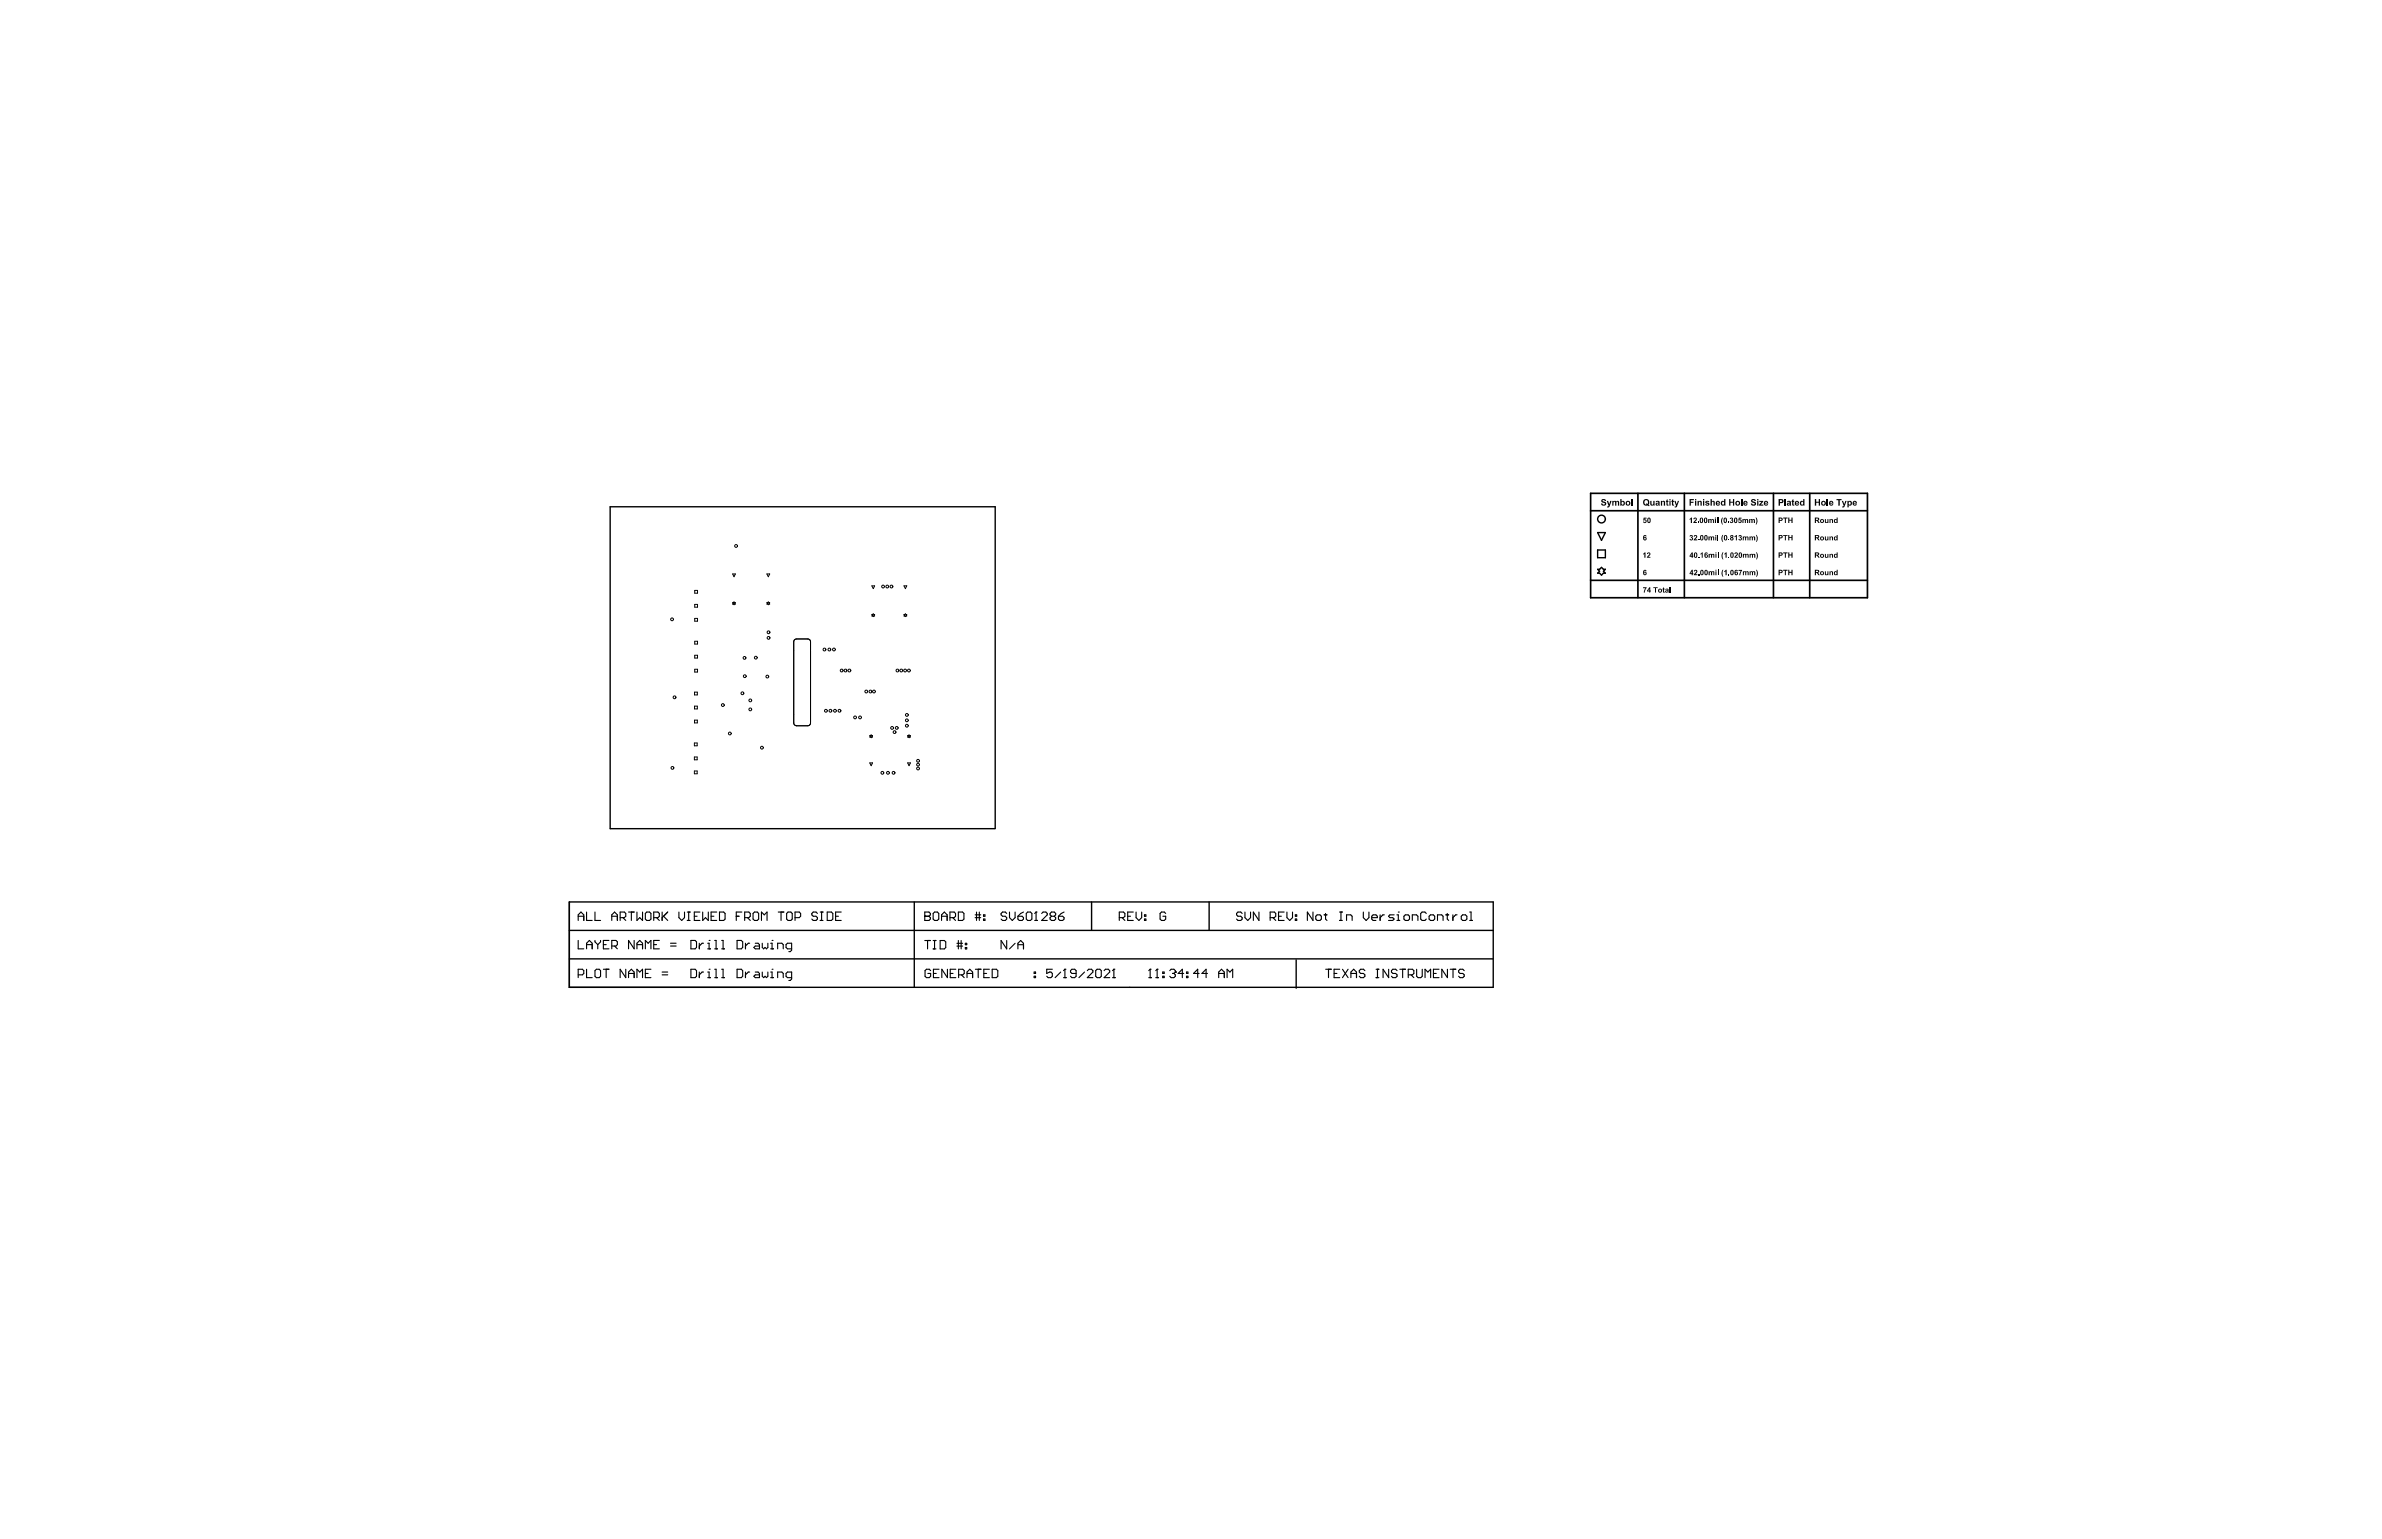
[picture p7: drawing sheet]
<svg xmlns="http://www.w3.org/2000/svg" width="432mm" height="279mm" viewBox="0 0 432 279" stroke-linecap="round" stroke-linejoin="round" font-family="sans-serif">
<g fill="none" stroke="#000" stroke-width=".18">
<path d="M125.9 107h.5v.6h-.5zM125.9 109.6h.5v.5h-.5zM125.9 112.1h.5v.5h-.5zM125.9 116.3h.5v.5h-.5zM125.9 118.8h.5v.5h-.5zM132.8 109.3l.3-.2 .2 .2-.1 .1 .1 .1-.2 .2-.3-.2 .1-.1zM132.8 104.1h.5l-.2 .5zM139 109.3l.3-.2 .2 .2-.1 .1 .1 .1-.2 .2-.3-.2 .1-.1zM139 104.1h.5l-.2 .5zM144.1 115.9h2.4l.4 .4v14.9l-.4 .4h-2.2l-.4-.4v-14.9zM158 111.4l.3-.1 .3 .1-.2 .2 .2 .1-.3 .1-.3-.1 .2-.1zM158 106.2h.6l-.3 .5z"/>
<path d="M163.9 111.4l.2-.1 .3 .1-.2 .2 .2 .1-.3 .1-.2-.1 .1-.1zM163.9 106.2h.5l-.3 .5zM125.9 134.7h.5v.5h-.5zM125.9 137.3h.5v.5h-.5zM125.9 139.8h.5v.5h-.5zM125.9 125.5h.5v.5h-.5zM125.9 128h.5v.5h-.5zM125.9 130.6h.5v.5h-.5zM125.9 121.3h.5v.6h-.5zM144.4 131.6l-.4-.3-.1-.2v-14.7l.1-.3 .4-.2h2h.3l.2 .5v14.7l-.2 .4-.3 .1h-2M157.7 133.4l.2-.1 .3 .1-.2 .1 .2 .1-.3 .2-.2-.2 .1-.1zM157.7 138.3h.5l-.3 .5z"/>
<path d="M164.5 133.4l.3-.1 .2 .1-.1 .1 .1 .1-.2 .2-.3-.2 .2-.1zM164.5 138.3h.5l-.2 .5z"/>
<circle cx="133.4" cy="99" r=".25"/>
<circle cx="121.8" cy="112.3" r=".25"/>
<circle cx="135" cy="119.3" r=".25"/>
<circle cx="137" cy="119.2" r=".25"/>
<circle cx="139.3" cy="114.6" r=".25"/>
<circle cx="139.3" cy="115.7" r=".25"/>
<circle cx="149.5" cy="117.8" r=".25"/>
<circle cx="150.3" cy="117.8" r=".25"/>
<circle cx="151.2" cy="117.8" r=".25"/>
<circle cx="160.1" cy="106.4" r=".25"/>
<circle cx="160.8" cy="106.4" r=".25"/>
<circle cx="161.6" cy="106.4" r=".25"/>
<circle cx="121.9" cy="139.2" r=".25"/>
<circle cx="122.3" cy="126.4" r=".25"/>
<circle cx="131" cy="127.8" r=".25"/>
<circle cx="132.3" cy="133" r=".25"/>
<circle cx="134.6" cy="125.7" r=".25"/>
<circle cx="135" cy="122.6" r=".25"/>
<circle cx="136" cy="128.6" r=".25"/>
<circle cx="136" cy="127" r=".25"/>
<circle cx="138.1" cy="135.6" r=".25"/>
<circle cx="139.1" cy="122.7" r=".25"/>
<circle cx="149.7" cy="128.9" r=".25"/>
<circle cx="150.5" cy="128.9" r=".25"/>
<circle cx="151.4" cy="128.9" r=".25"/>
<circle cx="152.2" cy="128.9" r=".25"/>
<circle cx="152.6" cy="121.6" r=".25"/>
<circle cx="153.3" cy="121.6" r=".25"/>
<circle cx="154" cy="121.6" r=".25"/>
<circle cx="155" cy="130.1" r=".25"/>
<circle cx="155.9" cy="130.1" r=".25"/>
<circle cx="157" cy="125.4" r=".25"/>
<circle cx="157.8" cy="125.4" r=".25"/>
<circle cx="158.4" cy="125.4" r=".25"/>
<circle cx="161.7" cy="132" r=".25"/>
<circle cx="162.2" cy="132.7" r=".25"/>
<circle cx="162.6" cy="132" r=".25"/>
<circle cx="162.7" cy="121.6" r=".25"/>
<circle cx="163.4" cy="121.6" r=".25"/>
<circle cx="164.1" cy="121.6" r=".25"/>
<circle cx="164.4" cy="130.6" r=".25"/>
<circle cx="164.4" cy="131.6" r=".25"/>
<circle cx="164.4" cy="129.6" r=".25"/>
<circle cx="164.8" cy="121.6" r=".25"/>
<circle cx="166.4" cy="138.6" r=".25"/>
<circle cx="166.4" cy="137.9" r=".25"/>
<circle cx="166.4" cy="139.3" r=".25"/>
<circle cx="160" cy="140.1" r=".25"/>
<circle cx="161" cy="140.1" r=".25"/>
<circle cx="162" cy="140.1" r=".25"/>
</g>
<g fill="none" stroke="#000" stroke-width=".25">
<path d="M180.4 91.9h-69.8v58.4h69.8M180.4 91.9v58.3M289.6 99.7h1.4v1.4h-1.4zM289.6 96.6h1.4l-.7 1.4zM289.6 103.2h.4l.3-.3 .4 .3h.3l-.3 .4 .3 .3h-.3l-.4 .4-.3-.4h-.4l.4-.3zM103.2 163.5h167.5v15.5h-167.5zM103.2 173.9h167.4M103.2 168.7h167.5M165.7 163.5v15.5M197.9 163.5v5.2M219.2 163.5v5.2M235 174v5.2"/>
<circle cx="290.3" cy="94.1" r=".7"/>
</g>
<g fill="none" stroke="#000" stroke-width=".2">
<path d="M104.8 166.1h1M104.8 166.9v-1l.5-.5 .5 .5v1M104.8 170.5v1.5h1M104.8 176.8h.8l.2-.3v-.5l-.2-.3h-.8v1.6M106.3 165.4v1.5h1M106.3 172v-1l.5-.5 .5 .5v1M106.3 175.7v1.6h1M106.3 171.3h1M107.9 165.4v1.5h1M107.9 176l.2-.3h.5l.3 .3v1l-.3 .3h-.5l-.2-.3zM107.9 170.5v.3l.5 .5M108.4 171.3v.7"/>
<path d="M108.9 170.5v.3l-.5 .5M109.4 175.7h1M109.4 171.3h.5M109.9 175.7v1.6M110.4 170.5h-1v1.5h1M110.9 166.1h1M110.9 171.5h.8l.2-.2v-.5l-.2-.3h-.8v1.5M110.9 166.9v-1l.5-.5 .5 .5v1M111.4 171.5l.5 .5M112.4 166.4h.8l.2-.3v-.5l-.2-.2h-.8v1.5M112.9 166.4l.5 .5M113.4 175.7v1.6l-1-1.6v1.6"/>
<path d="M113.9 165.4h1.1M113.9 177.3v-1.1l.5-.5 .6 .5v1.1M113.9 176.5h1.1M114.4 165.4v1.5M115 170.5v1.5l-1.1-1.5v1.5M115.5 165.4v1.5l.5-.5 .5 .5v-1.5M115.5 172v-1l.5-.5 .5 .5v1M115.5 177.3v-1.6l.5 .5 .5-.5v1.6M115.5 171.3h1M117 165.6l.2-.2h.5l.3 .2v1l-.3 .3h-.5l-.2-.3zM117 176.5h.5M117 172v-1.5l.5 .5 .5-.5v1.5"/>
<path d="M118 175.7h-1v1.6h1M118.5 166.4h.8l.2-.3v-.5l-.2-.2h-.8v1.5M118.5 171.3h.5M119 166.4l.5 .5M119.5 170.5h-1v1.5h1M120 176.8h1M120 176.2h1M120 165.4v1.5M120.3 166.1l.7 .8M121 165.4l-1 1M121.5 171.5h1.1M121.5 171h1.1"/>
<path d="M123.1 165.4v1l.5 .5 .5-.5v-1M124.6 166.9h.5M124.6 165.4h.5M124.8 165.4v1.5M125.2 175.7h.8l.3 .3v1l-.3 .3h-.8zM125.2 170.5h.8l.3 .3v1l-.3 .2h-.8zM125.9 166.1h.5M126.8 171v1M126.8 176.2v1.1M126.9 165.4h-1v1.5h1M127.4 165.4v1.5l.5-.5 .5 .5v-1.5M127.5 176.2h-.2l-.5 .6"/>
<path d="M127.5 171h-.2l-.5 .5M128.3 177.3h.5M128.3 176.2h.2v1.1M128.3 172h.5M128.3 171h.2v1M128.5 175.7h.1M128.5 170.5h.1M128.9 166.1h.5M129.6 175.7h.2v1.6M129.6 177.3h.5M129.6 172h.5M129.6 170.5h.2v1.5"/>
<path d="M129.9 165.4h-1v1.5h1M130.4 165.4h.8l.2 .2v1l-.2 .3h-.8zM130.8 175.7h.3v1.6M130.8 177.3h.5M130.8 172h.5M130.8 170.5h.3v1.5M133.5 166.1h.5M133.6 175.7h.8l.2 .3v1l-.2 .3h-.8zM133.6 170.5h.8l.2 .3v1l-.2 .2h-.8zM134.5 165.4h-1v1.5M135 166.4h.8l.2-.3v-.5l-.2-.2h-.8v1.5M135.1 171v1"/>
<path d="M135.1 176.2v1.1M135.5 166.4l.5 .5M135.9 176.2h-.3l-.5 .6M135.9 171h-.3l-.5 .5M136.8 165.4h.5l.2 .2v1l-.2 .3h-.5l-.3-.3v-1zM136.9 176.2h.5l.3 .3v.8h-.8l-.2-.3 .2-.2h.8M136.9 171h.5l.3 .3v.7h-.8l-.2-.2 .2-.3h.8M138 166.9v-1.5l.5 .5 .5-.5v1.5M138.2 171v.8l.2 .2 .3-.2 .2 .2 .3-.2v-.8M138.2 176.2v.8l.2 .3 .3-.3 .2 .3 .3-.3v-.8M139.7 177.3h.5M139.7 176.2h.3v1.1"/>
<path d="M139.7 172h.5M139.7 171h.3v1M140 175.7h.1M140 170.5h.1M141 177.3v-1.1h.7l.3 .3v.8M141 172v-1h.7l.3 .3v.7M141.1 165.4h1M141.6 165.4v1.5M142.6 165.6l.3-.2h.5l.2 .2v1l-.2 .3h-.5l-.3-.3zM143.5 177.3h-.8l-.2-.3v-.5l.2-.3h.8v1.3l-.2 .3h-.3M143.5 172h-.8l-.2-.2v-.5l.2-.3h.8v1.3l-.2 .2h-.3M144.1 166.4h.8l.2-.3v-.5l-.2-.2h-.8v1.5"/>
<path d="M148.2 165.6l-.3-.2h-.5l-.2 .2v.3l.2 .2h.5l.3 .3v.2l-.3 .3h-.5l-.2-.3M148.7 166.9h.5M148.7 165.4h.5M148.9 165.4v1.5M150 165.4h.7l.3 .2v1l-.3 .3h-.7zM151.5 166.1h.5M152.5 165.4h-1v1.5h1M167.6 166.1h.1M167.6 165.4h.8l.3 .2v.3l-.3 .2 .3 .3v.2l-.3 .3h-.8zM167.6 166.1h.8M167.6 170.5h1.1M168.1 170.5v1.6"/>
<path d="M168.7 176l-.3-.3h-.5l-.2 .3v1l.2 .3h.5l.3-.3v-.5h-.5M169.2 165.6l.2-.2h.5l.3 .2v1l-.3 .3h-.5l-.2-.3zM169.2 172.1h.5M169.2 170.5h.5M169.2 176.5h.5M169.4 170.5v1.6M170.2 175.7h-1v1.6h1M170.4 170.5h.8l.2 .3v1l-.2 .3h-.8zM170.7 166.1h1M170.7 166.9v-1l.5-.5 .5 .5v1M171.7 175.7v1.6l-1-1.6v1.6M172.2 166.4h.8l.2-.3v-.5l-.2-.2h-.8v1.5"/>
<path d="M172.3 176.5h.5M172.7 166.4l.5 .5M173.3 175.7h-1v1.6h1M173.5 171.5h1M173.5 171h1M173.7 165.4h.8l.2 .2v1l-.2 .3h-.8zM173.7 170.5v1.6M173.8 176.8h.7l.3-.3v-.5l-.3-.3h-.7v1.6M174.2 170.5v1.6M174.3 176.8l.5 .5M175 171.8h.2v.3h-.2zM175 171h.2v.3h-.2z"/>
<path d="M175.3 176.5h1M175.3 177.3v-1.1l.5-.5 .5 .5v1.1M176.8 165.9h1M176.8 166.4h1M176.8 175.7h1M177 165.4v1.5M177.3 175.7v1.6M177.5 165.4v1.5M178.3 166.6h.2v.3h-.2zM178.3 165.9h.2v.2h-.2zM178.3 176.5h.5M179.4 175.7h-1.1v1.6h1.1"/>
<path d="M179.9 175.7h.7l.3 .3v1l-.3 .3h-.7zM182.5 165.6l-.3-.2h-.5l-.2 .2v.3l.2 .2h.5l.3 .3v.2l-.3 .3h-.5l-.2-.3M182.5 170.5v1.6l-1-1.6v1.6M183 165.4v1l.5 .5 .5-.5v-1M184 171l-1 1.1M184.5 166.1h.8l.2 .3v.2l-.2 .3h-.5l-.3-.3zM184.5 172.1v-1.1l.5-.5 .5 .5v1.1M184.5 171.3h1M185.5 165.4l-.5 .2-.5 .5M186 165.6l.3-.2h.5l.3 .2v1l-.3 .3h-.5l-.3-.3zM187.5 177h.2v.3h-.2zM187.5 176.2h.2v.3h-.2z"/>
<path d="M187.6 166.9h.5M187.8 165.4h.1M187.8 165.4v1.5M187.8 165.4l-.2 .2M188.8 165.6l.3-.2h.5l.2 .2v.3l-1 1h1M190.6 166.1l-.2 .3v.2l.2 .3h.5l.3-.3v-.2l-.3-.3M190.6 166.1l-.2-.2v-.3l.2-.2h.5l.3 .2v.3l-.3 .2M190.6 166.1h.5M190.8 175.7h-1.1v.8l.6-.3h.2l.3 .3v.5l-.3 .3h-.5l-.3-.3M191.9 166.1h.7l.3 .3v.2l-.3 .3h-.5l-.2-.3zM192.3 176.2l-1 1.1M192.8 177.3h.5"/>
<path d="M192.9 165.4l-.5 .2-.5 .5M193 175.7h.1M193 175.7v1.6M193 175.7l-.2 .3M195.1 176.5h-.8l-.2-.3v-.2l.2-.3h.5l.3 .3v1l-.3 .3h-.5l-.2-.3M196.6 176.2l-1 1.1M197.1 176l.3-.3h.5l.2 .3v.2l-1 1.1h1M198.9 175.7h.5l.2 .3v1l-.2 .3h-.5l-.3-.3v-1zM200.1 176l.3-.3h.5l.3 .3v.2l-1.1 1.1h1.1M201.7 177.3h.5M201.9 175.7h.1M201.9 175.7v1.6"/>
<path d="M201.9 175.7l-.2 .3M202.9 166.4h.8l.2-.3v-.5l-.2-.2h-.8v1.5M203.4 166.4l.5 .5M204.4 166.1h.5M205.4 165.4h-1v1.5h1M205.9 165.4v1l.6 .5 .5-.5v-1M207.5 166.6h.2v.3h-.2zM207.5 165.9h.2v.2h-.2zM208.2 177.3h.5M208.5 175.7h.1M208.5 175.7v1.6M208.5 175.7l-.3 .3"/>
<path d="M209.5 177.3h.5M209.8 175.7h.1M209.8 175.7v1.6M209.8 175.7l-.3 .3M210.8 177h.2v.3h-.2zM210.8 176.2h.2v.3h-.2zM211.3 165.6l-.2-.2h-.6l-.2 .2v1l.2 .3h.6l.2-.3v-.5h-.5M212 176l.3-.3h.5l.3 .3v.2M212.6 176.5h.2M212.8 176.5l.3 .3v.2l-.3 .3h-.5l-.3-.3M213.1 176.2h.1M213.1 176.2l-.3 .3"/>
<path d="M214.6 176.5h-1l.7-.8v1.6M215.1 177h.2v.3h-.2zM215.1 176.2h.2v.3h-.2zM217.4 176.5h-1l.7-.8v1.6M218.9 176.5h-1l.7-.8v1.6M220.9 176.5h1M220.9 177.3v-1.1l.5-.5 .5 .5v1.1M222.4 177.3v-1.6l.5 .5 .6-.5v1.6M225.2 165.6l-.3-.2h-.5l-.2 .2v.3l.2 .2h.5l.3 .3v.2l-.3 .3h-.5l-.2-.3M225.7 165.4v1l.5 .5 .5-.5v-1M228.2 165.4v1.5l-1-1.5v1.5M230.2 166.4h.8l.3-.3v-.5l-.3-.2h-.8v1.5"/>
<path d="M230.8 166.4l.5 .5M231.8 166.1h.5M232.8 165.4h-1v1.5h1M233.3 165.4v1l.5 .5 .5-.5v-1M234.8 166.6h.3v.3h-.3zM234.8 165.9h.3v.2h-.3zM238 165.4v1.5l-1-1.5v1.5M238.8 165.9h.5l.2 .2v.5l-.2 .3h-.5l-.3-.3v-.5zM240 165.9h.5M240.3 165.6v1l.2 .3M240.3 175.7h1M240.8 175.7v1.6"/>
<path d="M241.8 176.5h.5M242.8 166.9h.5M242.8 165.4h.5M242.9 175.7h-1.1v1.6h1.1M243.1 165.4v1.5M243.4 175.7l1 1.6M244.1 166.9v-1h.8l.2 .2v.8M244.4 175.7l-1 1.6M244.9 176.5h1M244.9 177.3v-1.1l.5-.5 .5 .5v1.1M247.1 165.4v1l.5 .5 .6-.5v-1M247.4 176l-.2-.3h-.5l-.3 .3v.2l.3 .3h.5l.2 .3v.2l-.2 .3h-.5l-.3-.3"/>
<path d="M248.7 166.4h1v-.3l-.3-.2h-.5l-.2 .2v.5l.2 .3h.5M249.4 175.7h.6M249.4 177.3h.6M249.7 175.7v1.6M250.2 165.9v1M250.9 165.9h-.2l-.5 .5M251.7 175.7v1.6l-1-1.6v1.6M252.7 165.9h-.7l-.3 .2 .3 .3h.5l.2 .2-.2 .3h-.8M253.2 166.9h.5M253.2 165.9h.3v1M253.3 176l-.3-.3h-.5l-.3 .3v.2l.3 .3h.5l.3 .3v.2l-.3 .3h-.5l-.3-.3M253.5 165.4h.1"/>
<path d="M253.8 175.7h1M254.3 175.7v1.6M254.7 165.9h.6l.2 .2v.5l-.2 .3h-.6l-.2-.3v-.5zM255.3 176.8h.7l.3-.3v-.5l-.3-.3h-.7v1.6M255.8 176.8l.5 .5M256 166.9v-1h.8l.2 .2v.8M256.8 175.7v1.3l.3 .3h.5l.2-.3v-1.3M258.3 177.3v-1.6l.5 .5 .5-.5v1.6M258.6 165.6l-.3-.2h-.5l-.3 .2v1l.3 .3h.5l.3-.3M259.3 165.9h.5l.3 .2v.5l-.3 .3h-.5l-.2-.3v-.5zM259.8 176.5h.6M260.6 166.9v-1h.7l.3 .2v.8"/>
<path d="M260.9 175.7h-1.1v1.6h1.1M262.1 165.9h.5M262.4 165.6v1l.2 .3M262.4 175.7v1.6l-1-1.6v1.6M262.9 175.7h1M263.4 165.9v1M263.4 175.7v1.6M264.1 165.9h-.2l-.5 .5M265.1 165.9h.6l.2 .2v.5l-.2 .3h-.6l-.2-.3v-.5zM265.4 176l-.2-.3h-.5l-.3 .3v.2l.3 .3h.5l.2 .3v.2l-.2 .3h-.5l-.3-.3M266.4 166.9h.5M266.4 165.4h.3v1.5"/>
</g>
<path d="M288.3 89.5h50.2v18.9h-50.2zM288.3 92.6h50.2M296.9 89.5v18.9M305.3 89.5v18.9M321.5 89.5v18.9M328.1 89.5v18.9M288.3 105.2h50.2" fill="none" stroke="#000" stroke-width=".3"/>
<g fill="#000">
<path d="M290.4 90.6l.5-.1 .2 .3h-.2l-.2-.1a.17 .17 0 0 0-.2 .2 .17 .17 0 0 0 .3 0l.3 .3 .1 .3-.3 .2h-.4l-.3-.4h.2l.3 .2 .2-.2-.6-.3zM291.3 90.8h.2l.2 .6 .2-.6h.2l-.5 1.2h-.3v-.2l.3-.1zM292.3 90.8h.2v.1l.2-.1 .3 .1 .2-.1h.2l.1 .9h-.2v-.5a.17 .17 0 0 0-.2-.2 .17 .17 0 0 0-.1 .3v.4h-.2v-.7h-.2l-.1 .7h-.2zM295.7 90.5h.3v1.2h-.3zM298 93.9h.5v.1h-.4v.2l.3 .1v.4l-.3 .2-.2-.3h.1a.17 .17 0 0 0 .3 0 .17 .17 0 0 0-.1-.3 .17 .17 0 0 0-.2 .1h-.1zM299.2 90.8h.2v.5a.19 .19 0 0 0 .2 .2 .19 .19 0 0 0 .1-.3v-.4h.2v.9h-.2v-.1l-.4 .1zM301.1 90.8h.2v.1l.3-.1 .2 .1v.8h-.2l-.1-.7-.2 .1v.6h-.2zM302.1 90.6l.2-.1v.3h.1v.2h-.1l.1 .7-.3-.1v-.6h-.1zM303.1 90.6l.2-.1v.3h.2v.2h-.2l.1 .7-.3-.1v-.6h-.1zM303.5 90.8h.2l.2 .6 .2-.6h.3l-.4 1-.2 .2h-.2v-.2l.2-.1zM306.4 97h.3l.2 .2-.2 .3h.2v.3l-.2 .2-.4-.2 .2-.1 .1 .2 .1-.2-.2-.2 .2-.2-.1-.1-.3 .1zM306.3 94.1l.4-.3v1h-.2v-.7l-.2 .2z"/>
<path d="M306.3 90.5h.8v.2h-.6v.3h.5v.2h-.5v.5h-.2zM307 93.9l.4-.1 .2 .2v.2l-.4 .5h.4v.1h-.6l.4-.6-.1-.2-.3 .1zM307.2 97l.4 .1v.3l-.3 .4h.4v.2h-.7l.5-.6-.1-.2-.4 .1zM307.8 94.6h.2v.2h-.2zM307.8 97.8h.2v.2h-.2zM307.7 90.8h.2v.1l.3-.1 .3 .1v.8h-.2l-.1-.7-.2 .1v.6h-.3zM309.2 90.9l.4-.1 .2 .1-.1 .2-.4-.1 .6 .3-.1 .3h-.6l-.1-.2 .6 .1-.6-.3zM310.1 90.5h.2v.4l.2-.1 .3 .1v.8h-.2l-.1-.7-.2 .1v.6h-.2zM309.7 94.1l.1 .1 .2-.1 .2 .1 .4-.1 .1 .7h-.2v-.5a.15 .15 0 0 0-.2 0 .15 .15 0 0 0 0 .2v.3h-.2v-.5l-.2-.1v.6h-.2zM309.7 97.3l.2 .1 .8-.1v.7h-.1l-.1-.6-.2 .1v.5h-.2v-.6l-.2 .1v.5h-.2zM311.3 93.8h.2v1h-.2zM311.3 97h.2v1h-.2z"/>
<path d="M312.2 93.8h.1l-.1 .6 .1 .7h-.1l-.2-.5zM312.3 97h.1l-.2 .6 .2 .7-.2-.1-.2-.5zM313.2 94.6h.2v.2h-.2zM313.3 97.8h.2v.2h-.2zM313.7 93.9h.4l.1 .2-.2 .2 .2 .2-.3 .4-.3-.2v-.1h.1a.15 .15 0 0 0 .2 0 .15 .15 0 0 0 .1-.2 .15 .15 0 0 0-.2 0l.2-.4-.4 .1zM313.5 90.5h.2v.5h.4v-.5h.3v1.2h-.3v-.5h-.4v.5h-.2zM314.4 97.2l.5-.2v1h-.2v-.7l-.3 .1zM315.2 97.1l.4-.1 .1 .2-.1 .3h.1l.1 .3-.2 .2-.4-.1-.1-.2h.2l.1 .2 .2-.2-.1-.2h-.1l.1-.3-.4 .1zM315.2 93.9h.5v.1h-.4v.2h.3l.1 .2v.3l-.3 .2-.3-.3h.2l.1 .1 .1-.1v-.3l-.4 .1zM315.6 90.5h.2v1.2h-.2zM315.9 94.1l.1 .1 .2-.1 .3 .1 .3-.1 .1 .7h-.2v-.5a.15 .15 0 0 0-.2 0 .15 .15 0 0 0 0 .2v.3h-.2v-.5h-.2l-.1 .5h-.1zM315.9 97.3l.2 .1 .8-.1 .1 .7h-.2v-.5a.15 .15 0 0 0-.2-.1 .15 .15 0 0 0-.1 .2v.4h-.1v-.5l-.2-.1-.1 .6h-.2z"/>
<path d="M317.5 90.6l.5-.1 .3 .2v.1h-.3l-.1-.1-.3 .1 .7 .4v.2l-.2 .3h-.5l-.2-.2v-.2h.2l.3 .2 .2-.1-.6-.4zM317.1 94.1l.1 .1 .2-.1 .3 .1 .3-.1 .1 .7h-.2v-.6l-.2 .1v.5h-.2l-.1-.6-.1 .1v.5h-.2zM317.1 97.3l.2 .1 .8-.1 .1 .7h-.2l-.1-.6-.2 .1v.5h-.1l-.1-.6-.2 .1v.5h-.2zM318.3 93.8l.1 .1 .2 .4-.2 .8h-.1l.1-.5zM318.3 97h.2l.1 .4v.5l-.2 .4h-.1l.2-.4zM318.9 90.8h.7l-.4 .7h.4v.2h-.7v-.2l.4-.5h-.4zM323.5 90.5h.2v1.2h-.2zM323.3 93.8h.7v.2h-.3v.8h-.1v-.8h-.3zM323.3 97h.7v.2h-.3v.8h-.1v-.8h-.3zM324.2 93.8h.2v.4h.3v-.4h.3v1h-.3v-.4h-.3v.4h-.2zM324.2 97h.2v.4h.3v-.4h.3v1h-.3v-.5h-.3v.5h-.2zM324.9 90.6l.2-.1v.3h.2v.2h-.2l.1 .7-.3-.1v-.6h-.1z"/>
<path d="M329 90.5h.2v.5h.5v-.5h.2v1.2h-.2v-.5h-.5v.5h-.2zM331.2 90.5h.2v1.2h-.2zM330.8 94.1h.2l.1 .6 .1-.1 .1-.5h.1v.7h-.6zM330.8 97.3h.2v.6l.2-.1 .1-.5h.1v.7l-.6-.1zM331.6 94.1l.7 .1v.6h-.2l-.1-.6-.2 .1v.5h-.2zM331.6 97.3h.6l.1 .7h-.2l-.1-.6-.2 .1v.5h-.2zM332.9 90.5h.9v.2h-.3v1h-.3v-1h-.3zM333.9 90.8h.2l.2 .6 .2-.6h.2l-.3 1-.2 .2h-.2l-.1-.2 .3-.1zM297.9 100.4l.4-.2v.9h-.2v-.7l-.2 .2zM297.9 106.5h.6l-.3 .9h-.2v-.1l.3-.6h-.4zM298.7 100.2l.5 .1v.3l-.4 .4h.4v.1h-.7l.5-.6-.1-.2-.3 .1zM299.7 106.5h.8v.1h-.3v.8h-.2v-.8h-.3z"/>
<path d="M301.5 106.6l.1-.1v.2h.2l-.2 .6 .2 .1h-.3v-.5h-.1zM302.7 106.5h.2v.9h-.2zM307.2 103.4l.2-.1 .3 .2-.1 .3-.3 .3h.4v.2h-.7l.5-.6-.1-.2-.3 .1zM307.9 100.9h.2v.2h-.2zM307.9 104.1h.2v.2h-.2zM308.3 100.4l.4-.2v.9h-.2v-.7l-.2 .2zM309.7 100.4l1 .1 .1 .6h-.2l-.1-.5h-.1v.5h-.2l-.1-.5h-.2v.5h-.2zM309.7 103.6l.2 .1 .2-.1 .2 .1 .2-.1h.2l.1 .7h-.2l-.1-.6-.1 .1v.5h-.2l-.1-.6-.2 .1v.5h-.2zM311.4 100.2h.1v.9h-.1zM311.4 103.3h.1v1h-.1zM312.3 100.1h.1l-.2 .6 .2 .7h-.1l-.2-.6zM312.3 103.3h.1l-.2 .6 .2 .7h-.1l-.2-.6z"/>
<path d="M312.6 100.4l.4-.2v.9h-.2v-.7l-.2 .2zM312.6 103.5l.4-.2v1h-.2v-.7l-.2 .1zM313.3 100.9h.2v.2h-.2zM313.3 104.1h.2v.2h-.2zM314.5 100.2h.3l.2 .1v.2l-.3 .5h.3v.1h-.6l.4-.6a.14 .14 0 0 0 0-.2 .14 .14 0 0 0-.2 .1v.1l-.2-.1zM315.2 103.3h.6l-.3 1-.2-.1 .3-.7h-.4zM315.9 100.4h.5l.1 .1 .4-.1 .1 .7h-.2v-.5h-.2v.5h-.2v-.5a.15 .15 0 0 0-.2 0 .15 .15 0 0 0-.1 .2v.3h-.2zM315.9 103.6l.2 .1 .2-.1 .2 .1 .4-.1 .1 .7h-.2v-.6l-.2 .1v.5h-.2l-.1-.6-.2 .1v.5h-.2zM317.2 100.4h.4l.1 .1 .4-.1 .1 .7h-.2v-.5l-.2 .1v.4h-.2l-.1-.5h-.1l-.1 .5h-.1zM317.2 103.6l.1 .1 .2-.1 .2 .1 .4-.1 .1 .7h-.2l-.1-.6-.1 .1v.5h-.2l-.1-.6-.1 .1-.1 .5h-.1zM318.3 100.1l.2 .1 .2 .4-.2 .8h-.2l.2-.4zM318.3 103.3h.2l.2 .5-.1 .4-.1 .4h-.2l.2-.5z"/>
<path d="M323.3 100.2h.7v.1h-.3v.8h-.1v-.8h-.3zM323.3 103.3h.7v.2h-.3v.8h-.1v-.8h-.3zM324.2 100.2h.2v.3h.3v-.3h.3v.9h-.3v-.4h-.3v.4h-.2zM324.2 103.3h.2v.4h.3v-.4h.3v1h-.3v-.4h-.3v.4h-.2zM330.8 100.4h.2v.6l.2-.1 .1-.5h.1v.7l-.1-.1-.3 .1-.2-.1zM330.8 103.6h.2l.1 .6 .1-.1 .1-.5h.1v.7l-.6-.1zM331.6 100.4l.7 .1v.6h-.2v-.5l-.3 .1v.4h-.2zM331.6 103.6l.7 .1v.6h-.2l-.1-.6-.2 .1v.5h-.2z"/>
<path d="M293.9 91.2a.25 .25 0 0 0 .5 0 .25 .25 0 0 0-.5 0zM293.7 90.5h.2v.4l.3-.1 .3 .1 .1 .4-.2 .3-.3 .1-.2-.1v.1h-.2z"/>
<path d="M294.9 91.2a.25 .25 0 0 0 .5 0 .25 .25 0 0 0-.5 0zM294.7 91.2a.45 .45 0 0 1 .9 0 .45 .45 0 0 1-.9 0z"/>
<path d="M298 97h.4l.1 .2h-.4v.1l-.1 .1 .3-.1 .2 .2v.3l-.2 .2h-.3l-.1-.3v-.4zM298 97.6a.15 .15 0 0 0 .3 0 .15 .15 0 0 0-.3 0z"/>
<path d="M298.2 90.8l-.1 .2 .1 .4 .3 .1-.1-.1 .1-.1a.19 .19 0 0 0 .2 0 .19 .19 0 0 0 0-.3l-.1-.3zM298 90.6l.6-.1 .2 .1 .2 .3-.2 .6 .2 .1-.1 .2-.9-.3-.1-.6z"/>
<path d="M298.8 94v.5l.2 .2v-.6zM298.7 93.9h.4l.1 .3v.5l-.3 .2-.3-.3z"/>
<path d="M300.3 91.4a.2 .2 0 0 0 .4 0 .2 .2 0 0 0-.4 0zM300.2 90.9l.3-.1 .3 .1 .1 .8-.7-.1-.1-.3 .2-.1a.15 .15 0 0 0 .3 0 .15 .15 0 0 0-.1-.2h-.4z"/>
<path d="M302.6 90.5h.2v.2h-.2zM302.6 90.8h.2v.9h-.2z"/>
<path d="M307.3 90.5h.2v.2h-.2zM307.3 90.8h.2v.9h-.2z"/>
<path d="M308.4 94l-.1 .5 .2 .2v-.6zM308.3 93.9h.3l.1 .3v.5l-.2 .2-.4-.3z"/>
<path d="M308.4 97.2v.4l.1 .3 .1-.5zM308.3 97.1l.3-.1 .2 .2v.5l-.2 .3-.4-.1z"/>
<path d="M308.7 90.5h.2v.2h-.2zM308.7 90.8h.2v.9h-.2z"/>
<path d="M309.1 94v.6l.1 .1 .1-.6zM309 93.9l.2-.1 .3 .3v.5l-.3 .3-.3-.3z"/>
<path d="M309.2 97.2l-.1 .5 .2 .2 .1-.5zM309 97.1l.3-.1 .2 .2 .1 .5-.3 .3-.3-.2z"/>
<path d="M310.9 93.8h.2v.2h-.2zM310.9 94.1h.2v.7h-.2z"/>
<path d="M310.9 97h.2v.2h-.2zM310.9 97.3h.2v.7h-.2z"/>
<path d="M311.3 91v.2h.3l-.1-.2zM311.1 90.9l.4-.1 .2 .1 .1 .4h-.5l.1 .2 .4-.1-.2 .3h-.3l-.2-.2-.1-.4z"/>
<path d="M312.7 94l-.1 .6 .2 .1v-.6zM312.5 93.9h.4l.2 .2-.1 .6-.2 .2-.3-.2z"/>
<path d="M312.1 90.9l.2-.1 .2 .1v-.4h.3v1.2h-.2v-.1l-.2 .1-.4-.1-.1-.4zM312.2 91l.1 .5a.23 .23 0 0 0 .2-.3 .23 .23 0 0 0-.3-.2z"/>
<path d="M312.7 97.2v.3l.1 .4 .1-.6zM312.6 97.1l.3-.1 .2 .2v.5l-.2 .3h-.2l-.2-.2z"/>
<path d="M313.8 97.3a.15 .15 0 0 0 .3 0 .15 .15 0 0 0-.3 0zM313.8 97.7a.15 .15 0 0 0 .3 0 .15 .15 0 0 0-.3 0zM313.7 97.1l.3-.1 .2 .1-.1 .4 .2 .2-.2 .3h-.3l-.2-.2v-.2l.2-.2h-.1z"/>
<path d="M314.6 94l-.1 .6 .2 .1 .1-.6zM314.5 93.9h.4l.1 .3-.1 .5-.2 .2-.3-.2-.1-.2z"/>
<path d="M314.8 91.2a.25 .25 0 0 0 .5 0 .25 .25 0 0 0-.5 0zM314.5 91.2a.5 .5 0 0 1 1 0 .5 .5 0 0 1-1 0z"/>
<path d="M316.3 91l-.1 .2h.4l-.1-.2zM316.1 90.9l.4-.1 .2 .1 .1 .4h-.6l.2 .2 .4-.1-.1 .2-.4 .1-.2-.2-.1-.4z"/>
<path d="M318.5 90.5h.3v.2h-.3zM318.5 90.8h.3v.9h-.3z"/>
<path d="M320 91v.2h.3l-.1-.2zM319.9 90.9l.3-.1 .2 .1 .1 .4h-.5l.1 .2 .4-.1-.1 .2-.4 .1-.2-.2-.1-.3z"/>
<path d="M322.6 94v.3l.4-.1-.1-.2zM322.4 93.8l.6 .1 .2 .2-.2 .3h-.4v.4h-.2z"/>
<path d="M322.6 97.2v.2h.3v-.2zM322.4 97h.6l.2 .3-.2 .3h-.4v.4h-.2z"/>
<path d="M322.7 90.7v.3l.4-.1-.1-.2zM322.4 90.5h.7l.2 .2-.1 .5h-.5v.5h-.3z"/>
<path d="M324.1 91.4a.2 .2 0 0 0 .4 0 .2 .2 0 0 0-.4 0zM324.1 90.8l.5 .1 .1 .8-.7-.1-.1-.2 .2-.2a.15 .15 0 0 0 .3 0 .15 .15 0 0 0-.1-.2h-.4z"/>
<path d="M325.6 91v.2h.3l-.1-.2zM325.5 90.9l.3-.1 .2 .1 .1 .4h-.5l.1 .2 .4-.1-.1 .3h-.4l-.2-.2v-.4z"/>
<path d="M326.4 90.9l.3-.1 .2 .1v-.4h.2v1.2h-.2v-.1l-.2 .1-.3-.1-.1-.3zM326.5 91l.1 .5a.23 .23 0 0 0 .3-.3 .23 .23 0 0 0-.4-.2z"/>
<path d="M329.2 94v.3l.4-.1-.1-.2zM329 93.8l.7 .1 .1 .3-.3 .2 .4 .4h-.3l-.3-.4h-.1v.4h-.2z"/>
<path d="M329.2 97.2v.2l.4-.1-.1-.1zM329 97l.7 .1 .1 .3-.3 .2 .4 .4h-.3l-.3-.4h-.1v.4h-.2z"/>
<path d="M330.1 94.4a.2 .2 0 0 0 .4 0 .2 .2 0 0 0-.4 0zM329.9 94.5a.4 .4 0 0 1 .8 0 .4 .4 0 0 1-.8 0z"/>
<path d="M330.1 97.6a.2 .2 0 0 0 .4 0 .2 .2 0 0 0-.4 0zM329.9 97.6a.4 .4 0 0 1 .8 0 .4 .4 0 0 1-.8 0z"/>
<path d="M330.3 91.2a.25 .25 0 0 0 .5 0 .25 .25 0 0 0-.5 0zM330.1 91.2a.45 .45 0 0 1 .9 0 .45 .45 0 0 1-.9 0z"/>
<path d="M331.8 91v.2h.3v-.2zM331.7 90.9l.3-.1 .3 .1 .1 .4h-.6l.2 .2 .3-.1-.1 .2-.3 .1-.3-.2-.1-.3z"/>
<path d="M332.6 94.1l.3 .1v-.4h.2v1l-.6-.1-.1-.3zM332.6 94.4a.2 .2 0 0 0 .4 0 .2 .2 0 0 0-.4 0z"/>
<path d="M332.5 97.3l.4 .1v-.4h.2v1l-.2-.1-.2 .1-.2-.1zM332.6 97.6a.2 .2 0 0 0 .4 0 .2 .2 0 0 0-.4 0z"/>
<path d="M334.9 90.8h.2v.1l.4-.1 .2 .3-.1 .5-.3 .1-.2-.1v.4h-.2zM335.1 91.2a.23 .23 0 0 0 .4 0 .23 .23 0 0 0-.4 0z"/>
<path d="M336.1 91v.2h.3l-.1-.2zM336 90.9l.3-.1 .2 .1 .1 .4h-.5l.1 .2 .4-.1-.2 .3h-.3l-.2-.2-.1-.4z"/>
<path d="M298 103.4l.2-.1 .3 .2-.4 .1-.1 .1h.3l.2 .2v.2l-.2 .2-.4-.1v-.6zM298 104a.17 .17 0 0 0 .3 0 .17 .17 0 0 0-.3 0z"/>
<path d="M299 106.8l-.3 .3h.3zM299 106.5h.2v.6h.1l-.1 .3h-.2v-.2h-.4z"/>
<path d="M300.7 107.1a.21 .21 0 0 0 .4 0 .21 .21 0 0 0-.4 0zM300.6 107.1a.37 .37 0 0 1 .7 0 .37 .37 0 0 1-.7 0z"/>
<path d="M302.1 107.2a.14 .14 0 0 0 .2 0 .14 .14 0 0 0-.2 0zM301.9 106.8h.5l.1 .6h-.6v-.3l.4-.1-.1-.1h-.3z"/>
<path d="M306.7 100.4l-.3 .4h.3zM306.7 100.2h.2v.6h.1l-.1 .3h-.2v-.2h-.4z"/>
<path d="M306.7 103.6l-.3 .3h.3zM306.7 103.3h.2v.6h.1l-.1 .4h-.2v-.2h-.4z"/>
<path d="M307.3 100.3v.4a.16 .16 0 0 0 0 .3 .16 .16 0 0 0 .2-.1 .16 .16 0 0 0 0-.2v-.3zM307.2 100.2h.3l.2 .2-.1 .6-.1 .1-.4-.1v-.5z"/>
<path d="M308.4 103.5v.6h.2v-.6zM308.3 103.4l.3-.1 .2 .2v.5l-.2 .3h-.2l-.2-.2z"/>
<path d="M309.2 103.5l-.1 .5 .2 .1 .1-.5zM309.1 103.4h.3l.2 .2-.1 .6-.2 .1-.3-.3z"/>
<path d="M309.1 100.2h.3l.2 .1v.1h-.2l-.2-.1-.1 .2h.3l.2 .2v.2l-.2 .2h-.2l-.2-.2zM309.1 100.8a.2 .2 0 0 0 .4 0 .2 .2 0 0 0-.4 0z"/>
<path d="M311 100.2h.1v.1h-.1zM311 100.4h.1v.7h-.1z"/>
<path d="M311 103.3h.1v.2h-.1zM311 103.6h.1v.7h-.1z"/>
<path d="M313.9 100.3l-.1 .5 .2 .2 .1-.6zM313.8 100.2h.3l.2 .2-.1 .5-.1 .2-.4-.1v-.6z"/>
<path d="M313.9 103.5v.6h.1l.1-.5zM313.8 103.4l.3-.1 .2 .3-.1 .6-.2 .1-.3-.3z"/>
<path d="M314.5 103.4l.3-.1 .2 .1v.2l-.3-.1-.1 .1v.1h.3l.1 .1v.3l-.1 .2-.4-.1-.1-.4zM314.6 103.9a.15 .15 0 0 0 .3 0 .15 .15 0 0 0-.3 0z"/>
<path d="M315.4 100.3v.6l.1 .1 .1-.6zM315.3 100.2h.3l.1 .1 .1 .6-.2 .2-.4-.1z"/>
<path d="M322.6 100.3v.3l.3-.1v-.2zM322.4 100.2h.5l.3 .2-.2 .3-.4 .1v.3h-.2z"/>
<path d="M322.6 103.5v.3l.4-.1-.1-.2zM322.4 103.3h.6l.2 .3-.2 .3h-.4v.4h-.2z"/>
<path d="M329.2 100.3v.3l.4-.1-.1-.2zM329 100.2h.7l.1 .4-.3 .1 .4 .4h-.3l-.3-.4-.1 .4h-.2z"/>
<path d="M329.2 103.5v.2l.4-.1-.1-.1zM329 103.3l.7 .1 .1 .3-.3 .2 .4 .4h-.3l-.3-.4h-.1v.4h-.2z"/>
<path d="M330.1 100.8a.2 .2 0 0 0 .4 0 .2 .2 0 0 0-.4 0zM329.9 100.8a.4 .4 0 0 1 .8 0 .4 .4 0 0 1-.8 0z"/>
<path d="M330.1 103.9a.2 .2 0 0 0 .4 0 .2 .2 0 0 0-.4 0zM329.9 103.9a.4 .4 0 0 1 .8 0 .4 .4 0 0 1-.8 0z"/>
<path d="M332.5 100.5l.3-.1 .1 .1v-.3h.2v.9l-.2-.1-.2 .1-.2-.1zM332.6 100.8a.21 .21 0 0 0 .4 0 .21 .21 0 0 0-.4 0z"/>
<path d="M332.6 103.6l.3 .1v-.4h.2v1l-.6-.1-.1-.4zM332.6 103.9a.2 .2 0 0 0 .4 0 .2 .2 0 0 0-.4 0z"/>
</g>
</svg>
